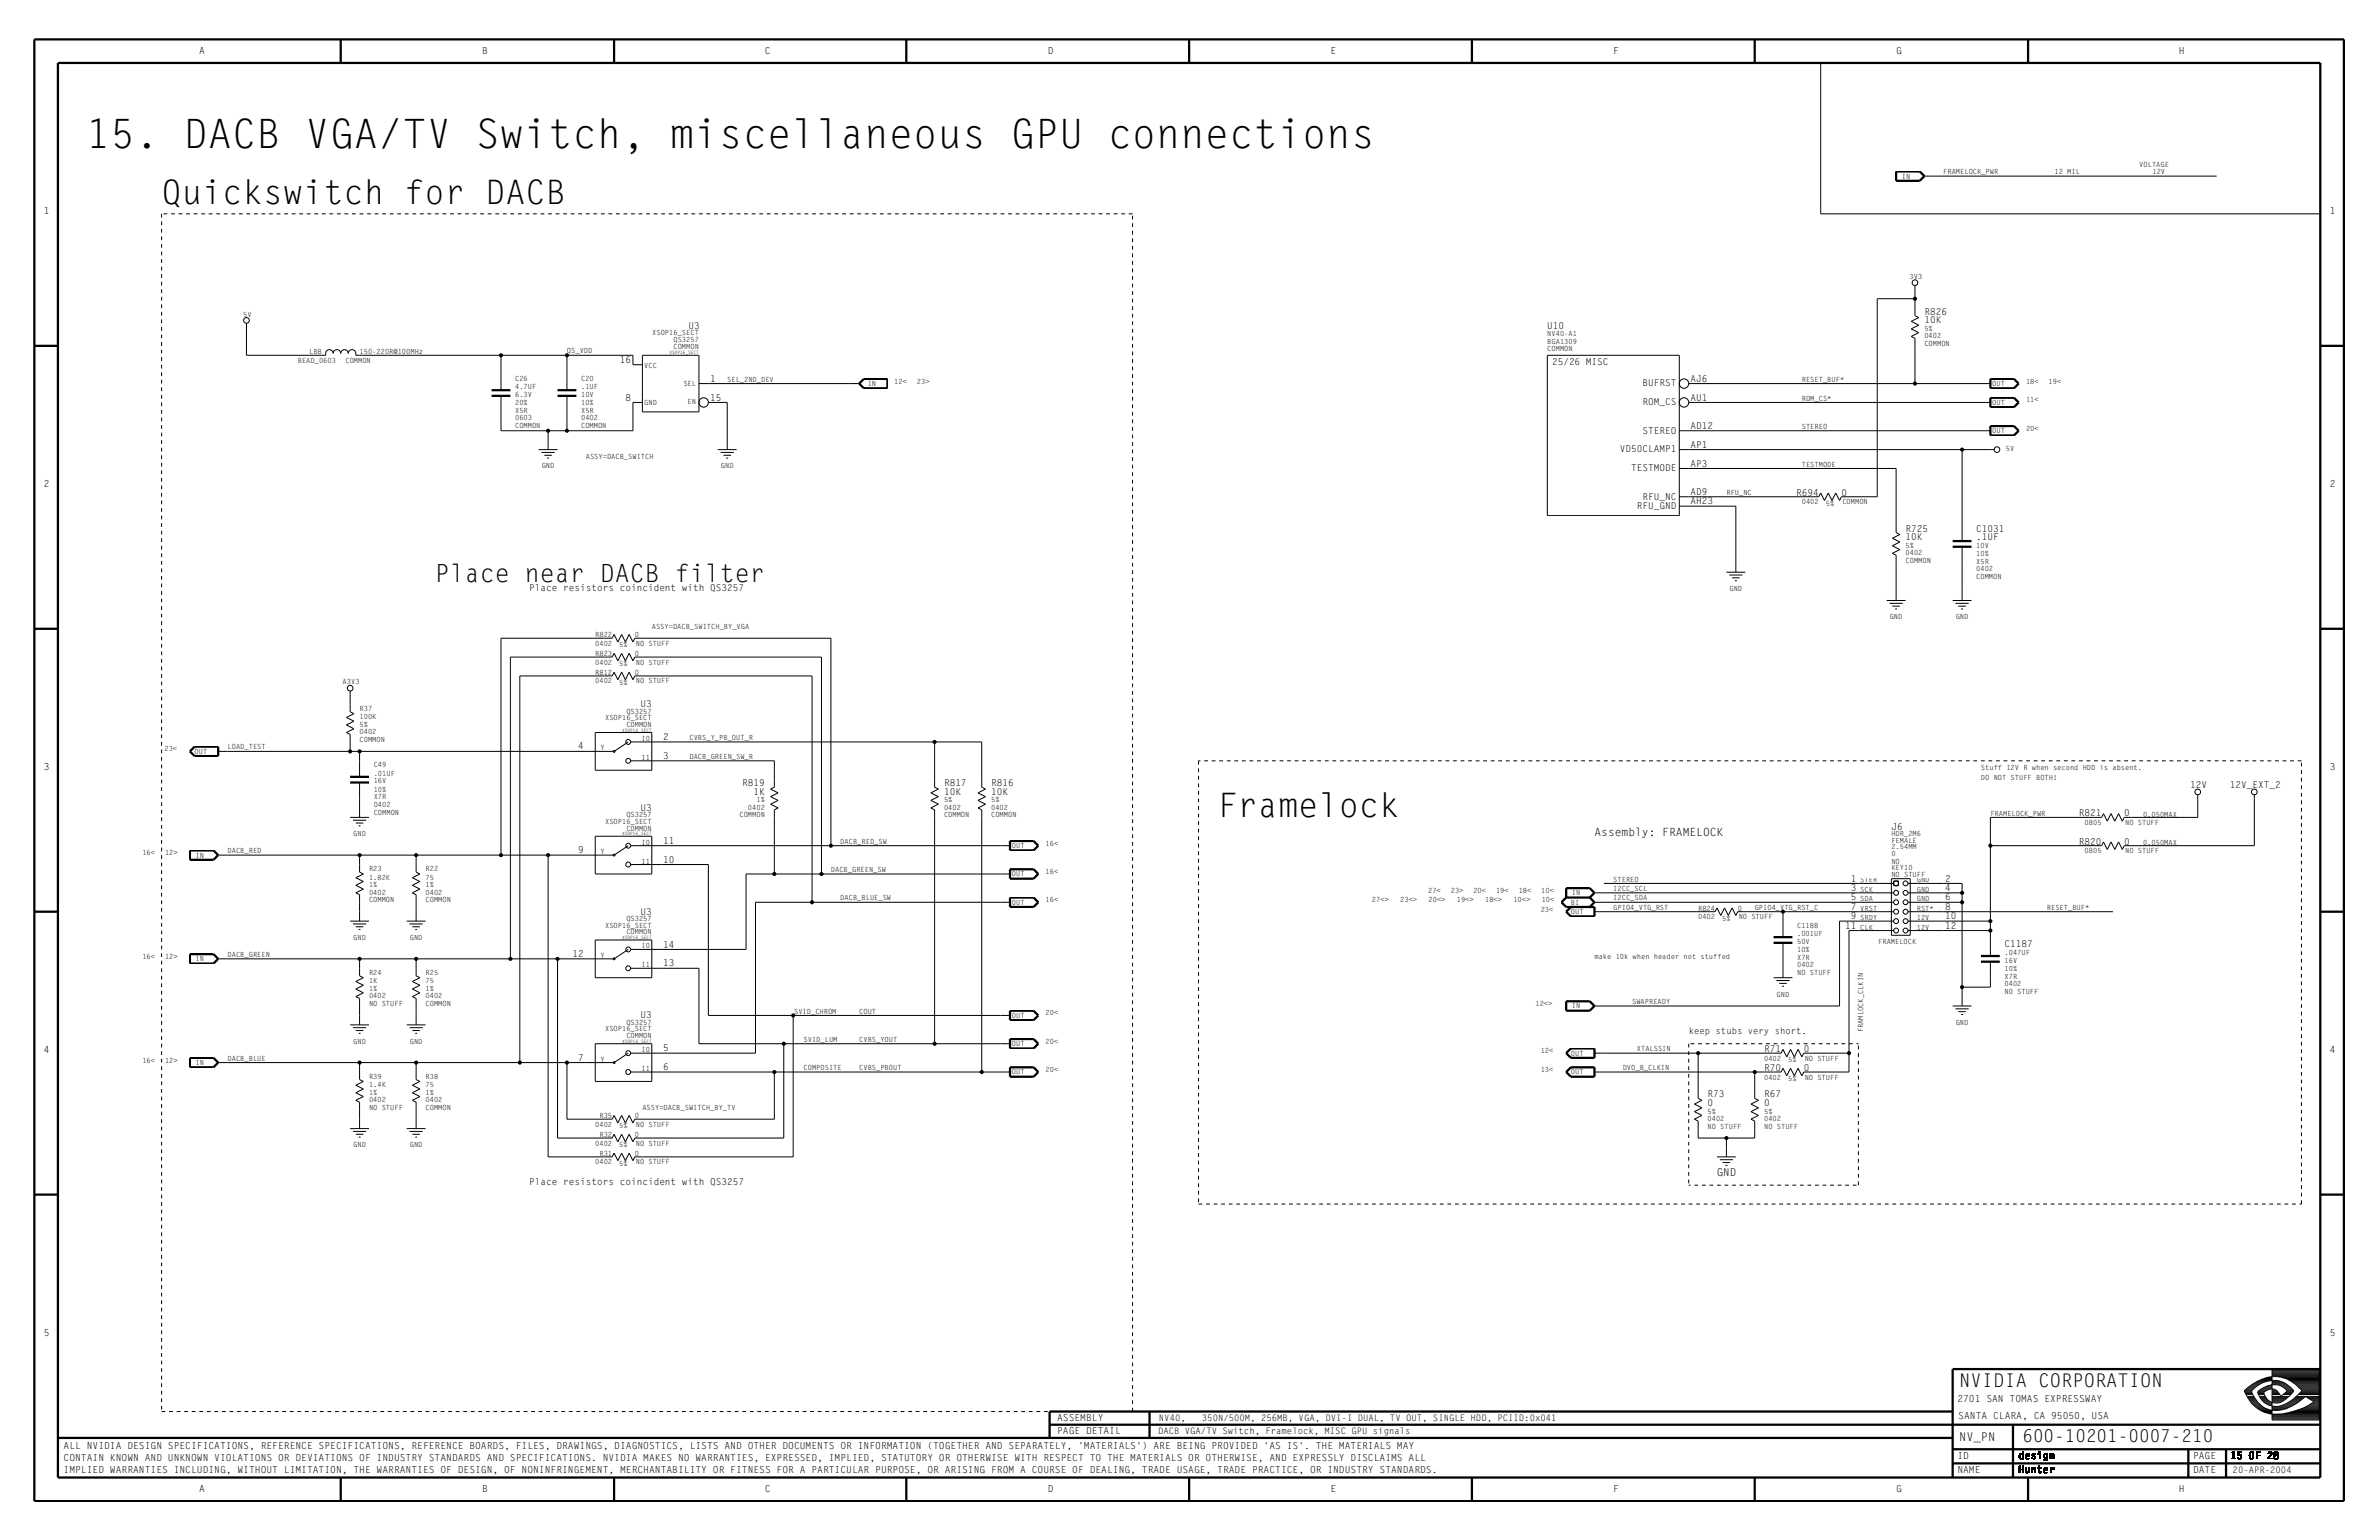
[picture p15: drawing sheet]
<svg xmlns="http://www.w3.org/2000/svg" width="432mm" height="279mm" viewBox="0 0 432 279" stroke-linecap="round" stroke-linejoin="round" font-family="sans-serif">
<defs><g id="words">
<text font-size="7.4" x="15.6" y="26.8">15. DACB VGA/TV Switch, miscellaneous GPU connections</text>
<g font-size="6.1">
<text x="29.3" y="37.1">Quickswitch for DACB</text>
<text x="221" y="148.3">Framelock</text>
</g>
<text font-size="4.5" x="79" y="105.5">Place near DACB filter</text>
<text font-size="3.4" x="355.6" y="251.6">NVIDIA CORPORATION</text>
<text font-size="3.2" x="367.1" y="261.6">600-10201-0007-210</text>
<text font-size="2.2" x="355.6" y="261.4">NV_PN</text>
<text font-size="2.1" x="289.4" y="151.7">Assembly: FRAMELOCK</text>
<text font-size="2" x="311.6" y="213.3">GND</text>
<g font-size="1.8">
<text x="36.2" y="9.7">A</text>
<text x="87.5" y="9.7">B</text>
<text x="138.8" y="9.7">C</text>
<text x="190.2" y="9.7">D</text>
<text x="241.5" y="9.7">E</text>
<text x="292.8" y="9.7">F</text>
<text x="344.2" y="9.7">G</text>
<text x="395.5" y="9.7">H</text>
<text x="7.9" y="38.8">1</text>
<text x="422.9" y="38.8">1</text>
<text x="7.9" y="88.4">2</text>
<text x="422.9" y="88.4">2</text>
<text x="7.9" y="139.7">3</text>
<text x="422.9" y="139.7">3</text>
<text x="7.9" y="191.1">4</text>
<text x="422.9" y="191.1">4</text>
<text x="7.9" y="242.4">5</text>
<text x="422.9" y="242.4">5</text>
<text x="191.9" y="257.8">ASSEMBLY</text>
<text x="355.3" y="254.4">2701 SAN TOMAS EXPRESSWAY</text>
<text x="355.4" y="257.5">SANTA CLARA, CA 95050, USA</text>
<text x="11.5" y="262.9">ALL NVIDIA DESIGN SPECIFICATIONS, REFERENCE SPECIFICATIONS, REFERENCE BOARDS, FILES, DRAWINGS, DIAGNOSTICS, LISTS AND OTHER DOCUMENTS OR INFORMATION (TOGETHER AND SEPARATELY, 'MATERIALS') ARE BEING PROVIDED 'AS IS'. THE MATERIALS MAY</text>
<text x="191.9" y="260.2">PAGE DETAIL</text>
<text x="11.5" y="265">CONTAIN KNOWN AND UNKNOWN VIOLATIONS OR DEVIATIONS OF INDUSTRY STANDARDS AND SPECIFICATIONS. NVIDIA MAKES NO WARRANTIES, EXPRESSED, IMPLIED, STATUTORY OR OTHERWISE WITH RESPECT TO THE MATERIALS OR OTHERWISE, AND EXPRESSLY DISCLAIMS ALL</text>
<text x="11.5" y="267.2">IMPLIED WARRANTIES INCLUDING, WITHOUT LIMITATION, THE WARRANTIES OF DESIGN, OF NONINFRINGEMENT, MERCHANTABILITY OR FITNESS FOR A PARTICULAR PURPOSE, OR ARISING FROM A COURSE OF DEALING, TRADE USAGE, TRADE PRACTICE, OR INDUSTRY STANDARDS.</text>
<text x="355.3" y="264.6">ID</text>
<text x="355.3" y="267.2">NAME</text>
<text x="366.4" y="267.2">Hunter</text>
<text x="366.4" y="264.6">design</text>
<text x="398" y="264.6">PAGE</text>
<text x="398" y="267.2">DATE</text>
<text x="404.9" y="264.6">15 OF 28</text>
<text x="36.2" y="270.6">A</text>
<text x="87.5" y="270.6">B</text>
<text x="138.8" y="270.6">C</text>
<text x="190.2" y="270.6">D</text>
<text x="241.5" y="270.6">E</text>
<text x="292.8" y="270.6">F</text>
<text x="344.2" y="270.6">G</text>
<text x="395.5" y="270.6">H</text>
</g>
<g font-size="1.7">
<text x="125" y="59.7">U3</text>
<text x="280.8" y="59.7">U10</text>
<text x="349.3" y="58.6">10K</text>
<text x="349.3" y="57.1">R826</text>
<text x="112.5" y="65.8">16</text>
<text x="128.9" y="69.3">1</text>
<text x="281.7" y="66.2">25/26 MISC</text>
<text x="298.1" y="70.1">BUFRST</text>
<text x="306.9" y="69.3">AJ6</text>
<text x="113.5" y="72.7">8</text>
<text x="128.9" y="72.7">15</text>
<text x="298.1" y="73.5">ROM_CS</text>
<text x="306.9" y="72.7">AU1</text>
<text x="306.9" y="77.8">AD12</text>
<text x="294" y="82.1">VD50CLAMP1</text>
<text x="298.1" y="78.7">STEREO</text>
<text x="306.9" y="81.2">AP1</text>
<text x="296.1" y="85.5">TESTMODE</text>
<text x="306.9" y="89.8">AD9</text>
<text x="306.9" y="84.7">AP3</text>
<text x="326" y="90">R694</text>
<text x="334.2" y="90">0</text>
<text x="297.1" y="92.4">RFU_GND</text>
<text x="298.1" y="90.6">RFU_NC</text>
<text x="306.9" y="91.5">AH23</text>
<text x="345.9" y="96.5">R725</text>
<text x="345.9" y="98">10K</text>
<text x="358.7" y="96.5">C1031</text>
<text x="358.7" y="98">.1UF</text>
<text x="96.1" y="107.2">Place resistors coincident with QS3257</text>
<text x="116.3" y="128.3">U3</text>
<text x="105" y="136">4</text>
<text x="120.4" y="134.3">2</text>
<text x="120.4" y="137.7">3</text>
<text x="134.7" y="142.7">R819</text>
<text x="171.3" y="142.7">R817</text>
<text x="179.9" y="142.7">R816</text>
<text x="397.5" y="143">12V</text>
<text x="404.7" y="143">12V_EXT_2</text>
<text x="116.3" y="147.1">U3</text>
<text x="136.8" y="144.2">1K</text>
<text x="171.3" y="144.2">10K</text>
<text x="179.9" y="144.2">10K</text>
<text x="377.3" y="148.1">R821</text>
<text x="385.6" y="148.1">0</text>
<text x="105" y="154.8">9</text>
<text x="120.4" y="153.1">11</text>
<text x="343.3" y="150.5">J6</text>
<text x="377.3" y="153.3">R820</text>
<text x="385.6" y="153.3">0</text>
<text x="120.4" y="156.5">10</text>
<text x="335.9" y="159.9">1</text>
<text x="335.9" y="161.6">3</text>
<text x="353.1" y="159.9">2</text>
<text x="353.1" y="161.6">4</text>
<text x="116.3" y="165.9">U3</text>
<text x="335.9" y="163.4">5</text>
<text x="335.9" y="166.8">9</text>
<text x="335.9" y="165.1">7</text>
<text x="353.1" y="163.4">6</text>
<text x="353.1" y="166.8">10</text>
<text x="353.1" y="165.1">8</text>
<text x="103.9" y="173.6">12</text>
<text x="120.4" y="171.9">14</text>
<text x="334.9" y="168.5">11</text>
<text x="353.1" y="168.5">12</text>
<text x="363.8" y="171.7">C1187</text>
<text x="120.4" y="175.3">13</text>
<text x="116.3" y="184.7">U3</text>
<text x="120.4" y="190.7">5</text>
<text x="320.2" y="190.9">R71</text>
<text x="327.4" y="190.9">0</text>
<text x="105" y="192.4">7</text>
<text x="120.4" y="194.2">6</text>
<text x="320.2" y="194.3">R70</text>
<text x="327.4" y="194.3">0</text>
<text x="309.9" y="199.1">R73</text>
<text x="309.9" y="200.7">0</text>
<text x="320.2" y="199.1">R67</text>
<text x="320.2" y="200.7">0</text>
<text x="96.1" y="215">Place resistors coincident with QS3257</text>
</g>
<g font-size="1.6">
<text x="306.5" y="187.7">keep stubs very short.</text>
<text x="210.4" y="257.8">NV40,</text>
<text x="218.2" y="257.8">350N/500M, 256MB, VGA, DVI-I DUAL, TV OUT, SINGLE HDD, PCIID:0x041</text>
<text x="210.2" y="260.2">DACB VGA/TV Switch, Framelock, MISC GPU signals</text>
<text x="405.2" y="267.2">20-APR-2004</text>
</g>
<g font-size="1.3">
<text x="345.2" y="32.4">IN</text>
<text x="352.7" y="31.6">FRAMELOCK_PWR</text>
<text x="372.9" y="31.6">12 MIL</text>
<text x="388.3" y="30.2">VOLTAGE</text>
<text x="390.7" y="31.6">12V</text>
<text x="346.6" y="50.6">3V3</text>
<text x="44.1" y="57.4">5V</text>
<text x="54.1" y="65.8">BEAD_0603</text>
<text x="56.1" y="64.3">LB8</text>
<text x="62.7" y="65.8">COMMON</text>
<text x="65.3" y="64.3">150-220R@100MHz</text>
<text x="102.9" y="64.1">QS_VDD</text>
<text x="118.4" y="60.9">XSOP16_SECT</text>
<text x="122.2" y="62.1">QS3257</text>
<text x="122.2" y="63.3">COMMON</text>
<text x="280.8" y="62.4">BGA1309</text>
<text x="280.8" y="61">NV40-A1</text>
<text x="280.8" y="63.6">COMMON</text>
<text x="349.3" y="60">5%</text>
<text x="349.3" y="61.4">0402</text>
<text x="349.3" y="62.8">COMMON</text>
<text x="93.5" y="70.6">4.7UF</text>
<text x="93.5" y="72">6.3V</text>
<text x="93.5" y="69.1">C26</text>
<text x="105.5" y="72">10V</text>
<text x="105.5" y="70.6">.1UF</text>
<text x="105.5" y="69.1">C20</text>
<text x="116.9" y="66.7">VCC</text>
<text x="124" y="70.1">SEL</text>
<text x="132" y="69.3">SEL_2ND_DEV</text>
<text x="157.5" y="70">IN</text>
<text x="162.3" y="69.6">12&lt;</text>
<text x="166.4" y="69.6">23&gt;</text>
<text x="327" y="69.3">RESET_BUF*</text>
<text x="361.6" y="70">OUT</text>
<text x="367.7" y="69.6">18&lt;</text>
<text x="371.8" y="69.6">19&lt;</text>
<text x="93.5" y="74.9">X5R</text>
<text x="93.5" y="73.5">20%</text>
<text x="93.5" y="77.6">COMMON</text>
<text x="93.5" y="76.3">0603</text>
<text x="105.5" y="73.5">10%</text>
<text x="105.5" y="74.9">X5R</text>
<text x="105.5" y="76.3">0402</text>
<text x="105.5" y="77.6">COMMON</text>
<text x="116.9" y="73.5">GND</text>
<text x="124.8" y="73.4">EN</text>
<text x="327" y="72.7">ROM_CS*</text>
<text x="327" y="77.8">STEREO</text>
<text x="361.6" y="73.5">OUT</text>
<text x="367.7" y="73">11&lt;</text>
<text x="106.3" y="83.3">ASSY=DACB_SWITCH</text>
<text x="361.6" y="78.6">OUT</text>
<text x="364.1" y="81.7">5V</text>
<text x="367.7" y="78.1">20&lt;</text>
<text x="98.3" y="85">GND</text>
<text x="130.8" y="85">GND</text>
<text x="313.4" y="89.8">RFU_NC</text>
<text x="327" y="84.7">TESTMODE</text>
<text x="327" y="91.5">0402</text>
<text x="331.4" y="91.7">5%</text>
<text x="334.4" y="91.5">COMMON</text>
<text x="345.9" y="99.4">5%</text>
<text x="345.9" y="100.7">0402</text>
<text x="358.7" y="100.9">10%</text>
<text x="358.7" y="99.4">10V</text>
<text x="313.9" y="107.2">GND</text>
<text x="345.9" y="102.1">COMMON</text>
<text x="358.7" y="102.3">X5R</text>
<text x="358.7" y="103.6">0402</text>
<text x="358.7" y="105">COMMON</text>
<text x="343" y="112.4">GND</text>
<text x="355" y="112.4">GND</text>
<text x="108" y="115.6">R822</text>
<text x="108" y="119">R823</text>
<text x="108" y="117.2">0402</text>
<text x="112.4" y="117.4">5%</text>
<text x="115.2" y="115.6">0</text>
<text x="115.2" y="119">0</text>
<text x="115.4" y="117.2">NO STUFF</text>
<text x="118.3" y="114.1">ASSY=DACB_SWITCH_BY_VGA</text>
<text x="62.2" y="124.2">A3V3</text>
<text x="108" y="122.5">R812</text>
<text x="108" y="124">0402</text>
<text x="108" y="120.6">0402</text>
<text x="112.4" y="124.2">5%</text>
<text x="112.4" y="120.8">5%</text>
<text x="115.2" y="122.5">0</text>
<text x="115.4" y="120.6">NO STUFF</text>
<text x="115.4" y="124">NO STUFF</text>
<text x="65.3" y="131.9">5%</text>
<text x="65.3" y="130.5">100K</text>
<text x="65.3" y="129">R37</text>
<text x="109.8" y="130.7">XSOP16_SECT</text>
<text x="113.7" y="129.5">QS3257</text>
<text x="113.7" y="131.9">COMMON</text>
<text x="29.8" y="136.3">23&lt;</text>
<text x="35.3" y="136.8">OUT</text>
<text x="41.3" y="136">LOAD_TEST</text>
<text x="65.3" y="134.6">COMMON</text>
<text x="65.3" y="133.2">0402</text>
<text x="109" y="136.2">Y</text>
<text x="116.4" y="134.4">I0</text>
<text x="116.4" y="137.9">I1</text>
<text x="125.1" y="134.3">CVBS_Y_PB_OUT_R</text>
<text x="125.1" y="137.7">DACB_GREEN_SW_R</text>
<text x="67.8" y="140.8">.01UF</text>
<text x="67.8" y="142.1">16V</text>
<text x="67.8" y="143.7">10%</text>
<text x="67.8" y="139.2">C49</text>
<text x="359.6" y="139.7">Stuff 12V R when second HDD is absent.</text>
<text x="359.6" y="141.5">DO NOT STUFF BOTH!</text>
<text x="67.8" y="145">X7R</text>
<text x="67.8" y="146.4">0402</text>
<text x="67.8" y="147.8">COMMON</text>
<text x="109.8" y="149.5">XSOP16_SECT</text>
<text x="113.7" y="148.3">QS3257</text>
<text x="134.2" y="148.3">COMMON</text>
<text x="135.8" y="146.9">0402</text>
<text x="137.3" y="145.6">1%</text>
<text x="171.3" y="148.3">COMMON</text>
<text x="171.3" y="145.6">5%</text>
<text x="171.3" y="146.9">0402</text>
<text x="179.9" y="145.6">5%</text>
<text x="179.9" y="148.3">COMMON</text>
<text x="179.9" y="146.9">0402</text>
<text x="361.3" y="148">FRAMELOCK_PWR</text>
<text x="378.4" y="149.7">0805</text>
<text x="385.7" y="149.7">NO STUFF</text>
<text x="389" y="148.2">0.050MAX</text>
<text x="25.8" y="155.1">16&lt;</text>
<text x="30" y="155.1">12&gt;</text>
<text x="35.5" y="155.6">IN</text>
<text x="41.3" y="154.8">DACB_RED</text>
<text x="64.1" y="151.7">GND</text>
<text x="109" y="155">Y</text>
<text x="113.7" y="150.7">COMMON</text>
<text x="116.4" y="153.3">I0</text>
<text x="152.5" y="153.1">DACB_RED_SW</text>
<text x="183.7" y="153.9">OUT</text>
<text x="189.8" y="153.4">16&lt;</text>
<text x="343.3" y="154.1">2.54MM</text>
<text x="343.3" y="152.9">FEMALE</text>
<text x="343.3" y="151.7">HDR_2M6</text>
<text x="343.3" y="155.3">0</text>
<text x="378.4" y="154.8">0805</text>
<text x="385.7" y="154.8">NO STUFF</text>
<text x="389" y="153.3">0.050MAX</text>
<text x="67" y="159.6">1.82K</text>
<text x="67" y="161">1%</text>
<text x="67" y="158.1">R23</text>
<text x="77.2" y="158.1">R22</text>
<text x="77.2" y="161">1%</text>
<text x="77.2" y="159.6">75</text>
<text x="116.4" y="156.7">I1</text>
<text x="150.8" y="158.2">DACB_GREEN_SW</text>
<text x="183.7" y="159">OUT</text>
<text x="189.8" y="158.6">16&lt;</text>
<text x="259.2" y="162">27&lt;</text>
<text x="263.3" y="162">23&gt;</text>
<text x="267.4" y="162">20&lt;</text>
<text x="271.5" y="162">19&lt;</text>
<text x="275.6" y="162">18&lt;</text>
<text x="279.8" y="162">10&lt;</text>
<text x="292.8" y="159.9">STEREO</text>
<text x="292.8" y="161.6">I2CC_SCL</text>
<text x="337.7" y="160.1">STER</text>
<text x="337.7" y="161.8">SCK</text>
<text x="343.3" y="159.1">NO STUFF</text>
<text x="343.3" y="157.9">KEY10</text>
<text x="343.3" y="156.7">NO</text>
<text x="347.9" y="160.1">GND</text>
<text x="347.9" y="161.8">GND</text>
<text x="67" y="162.3">0402</text>
<text x="67" y="163.7">COMMON</text>
<text x="77.2" y="162.3">0402</text>
<text x="77.2" y="163.7">COMMON</text>
<text x="113.7" y="167.1">QS3257</text>
<text x="152.5" y="163.4">DACB_BLUE_SW</text>
<text x="183.7" y="164.1">OUT</text>
<text x="189.8" y="163.7">16&lt;</text>
<text x="249" y="163.7">27&lt;&gt;</text>
<text x="254.2" y="163.7">23&lt;&gt;</text>
<text x="259.3" y="163.7">20&lt;&gt;</text>
<text x="264.4" y="163.7">19&lt;&gt;</text>
<text x="269.6" y="163.7">18&lt;&gt;</text>
<text x="274.7" y="163.7">10&lt;&gt;</text>
<text x="279.6" y="165.4">23&lt;</text>
<text x="279.8" y="163.7">10&lt;</text>
<text x="285.1" y="164.1">BI</text>
<text x="285.1" y="165.9">OUT</text>
<text x="285.3" y="162.4">IN</text>
<text x="292.8" y="163.4">I2CC_SDA</text>
<text x="292.8" y="165.1">GPIO4_VTG_RST</text>
<text x="308.2" y="165.2">R824</text>
<text x="308.2" y="166.8">0402</text>
<text x="312.6" y="167">5%</text>
<text x="315.4" y="165.2">0</text>
<text x="315.6" y="166.8">NO STUFF</text>
<text x="318.5" y="165.1">GPIO4_VTG_RST_C</text>
<text x="337.7" y="163.5">SDA</text>
<text x="337.7" y="166.9">SRDY</text>
<text x="337.7" y="165.2">VRST</text>
<text x="347.9" y="163.5">GND</text>
<text x="347.9" y="166.9">12V</text>
<text x="347.9" y="165.2">RST*</text>
<text x="371.5" y="165.1">RESET_BUF*</text>
<text x="25.8" y="174">16&lt;</text>
<text x="30" y="174">12&gt;</text>
<text x="41.3" y="173.6">DACB_GREEN</text>
<text x="64.1" y="170.5">GND</text>
<text x="74.4" y="170.5">GND</text>
<text x="109" y="173.8">Y</text>
<text x="109.8" y="168.3">XSOP16_SECT</text>
<text x="113.7" y="169.5">COMMON</text>
<text x="116.4" y="172.1">I0</text>
<text x="289.4" y="174">make 10k when header not stuffed</text>
<text x="326.2" y="169.9">.001UF</text>
<text x="326.2" y="171.2">50V</text>
<text x="326.2" y="172.8">10%</text>
<text x="326.2" y="168.3">C1188</text>
<text x="337.7" y="168.7">CLK</text>
<text x="340.9" y="171.2">FRAMELOCK</text>
<text x="347.9" y="168.7">12V</text>
<text x="363.8" y="173.3">.047UF</text>
<text x="35.5" y="174.4">IN</text>
<text x="67" y="179.8">1%</text>
<text x="67" y="178.4">1K</text>
<text x="67" y="176.9">R24</text>
<text x="77.2" y="176.9">R25</text>
<text x="77.2" y="179.8">1%</text>
<text x="77.2" y="178.4">75</text>
<text x="116.4" y="175.5">I1</text>
<text x="326.2" y="176.9">NO STUFF</text>
<text x="326.2" y="174.1">X7R</text>
<text x="326.2" y="175.5">0402</text>
<text x="363.8" y="174.6">16V</text>
<text x="363.8" y="177.6">X7R</text>
<text x="363.8" y="176.2">10%</text>
<text x="363.8" y="178.9">0402</text>
<text x="67" y="181.1">0402</text>
<text x="67" y="182.5">NO STUFF</text>
<text x="77.2" y="181.1">0402</text>
<text x="77.2" y="182.5">COMMON</text>
<text x="113.7" y="185.9">QS3257</text>
<text x="144.1" y="183.9">SVID_CHROM</text>
<text x="155.9" y="183.9">COUT</text>
<text x="183.7" y="184.7">OUT</text>
<text x="189.8" y="184.2">20&lt;</text>
<text x="278.7" y="182.5">12&lt;&gt;</text>
<text x="285.3" y="183">IN</text>
<text x="296.2" y="182.2">SWAPREADY</text>
<text x="322.5" y="180.8">GND</text>
<text x="355" y="185.9">GND</text>
<text x="363.8" y="180.3">NO STUFF</text>
<text x="64.1" y="189.4">GND</text>
<text x="74.4" y="189.4">GND</text>
<text x="109.8" y="187.1">XSOP16_SECT</text>
<text x="113.7" y="188.3">COMMON</text>
<text x="116.4" y="190.9">I0</text>
<text x="145.9" y="189">SVID_LUM</text>
<text x="155.9" y="189">CVBS_YOUT</text>
<text x="183.7" y="189.8">OUT</text>
<text x="189.8" y="189.4">20&lt;</text>
<text x="279.6" y="191.1">12&lt;</text>
<text x="285.1" y="191.5">OUT</text>
<text x="297.1" y="190.7">XTALSSIN</text>
<text x="338.2" y="187.3" transform="rotate(-90 338.2 187.3)">FRAMLOCK_CLKIN</text>
<text x="25.8" y="192.8">16&lt;</text>
<text x="30" y="192.8">12&gt;</text>
<text x="35.5" y="193.2">IN</text>
<text x="41.3" y="192.4">DACB_BLUE</text>
<text x="67" y="197.2">1.4K</text>
<text x="67" y="195.7">R39</text>
<text x="77.2" y="195.7">R38</text>
<text x="77.2" y="197.2">75</text>
<text x="109" y="192.6">Y</text>
<text x="116.4" y="194.3">I1</text>
<text x="145.9" y="194.2">COMPOSITE</text>
<text x="155.9" y="194.2">CVBS_PBOUT</text>
<text x="183.7" y="194.9">OUT</text>
<text x="189.8" y="194.5">20&lt;</text>
<text x="279.6" y="194.5">13&lt;</text>
<text x="285.1" y="194.9">OUT</text>
<text x="294.5" y="194.2">DVO_B_CLKIN</text>
<text x="320.2" y="195.9">0402</text>
<text x="320.2" y="192.4">0402</text>
<text x="324.6" y="192.7">5%</text>
<text x="324.6" y="196.1">5%</text>
<text x="327.6" y="192.4">NO STUFF</text>
<text x="327.6" y="195.9">NO STUFF</text>
<text x="67" y="200">0402</text>
<text x="67" y="201.3">NO STUFF</text>
<text x="67" y="198.6">1%</text>
<text x="77.2" y="198.6">1%</text>
<text x="77.2" y="200">0402</text>
<text x="77.2" y="201.3">COMMON</text>
<text x="108.8" y="202.9">R35</text>
<text x="115.2" y="202.9">0</text>
<text x="116.6" y="201.3">ASSY=DACB_SWITCH_BY_TV</text>
<text x="309.9" y="202">5%</text>
<text x="309.9" y="203.4">0402</text>
<text x="320.2" y="202">5%</text>
<text x="320.2" y="203.4">0402</text>
<text x="64.1" y="208.2">GND</text>
<text x="74.4" y="208.2">GND</text>
<text x="108" y="204.4">0402</text>
<text x="108" y="207.8">0402</text>
<text x="108.8" y="206.3">R32</text>
<text x="108.8" y="209.7">R31</text>
<text x="112.4" y="204.7">5%</text>
<text x="112.4" y="208.1">5%</text>
<text x="115.2" y="206.3">0</text>
<text x="115.2" y="209.7">0</text>
<text x="115.4" y="204.4">NO STUFF</text>
<text x="115.4" y="207.8">NO STUFF</text>
<text x="309.9" y="204.8">NO STUFF</text>
<text x="320.2" y="204.8">NO STUFF</text>
<text x="108" y="211.3">0402</text>
<text x="112.4" y="211.5">5%</text>
<text x="115.4" y="211.3">NO STUFF</text>
</g>
<g font-size=".8">
<text x="121.5" y="64.3">XSOP16_SECT</text>
<text x="112.9" y="132.7">XSOP16_SECT</text>
<text x="112.9" y="151.5">XSOP16_SECT</text>
<text x="112.9" y="170.4">XSOP16_SECT</text>
<text x="112.9" y="189.2">XSOP16_SECT</text>
</g>
</g></defs>
<g fill="none" stroke="#000" stroke-width=".18">
<path d="M330.5 11.4v27.4zM330.5 38.8h90.6zM349.3 32h1.7zM351 32h51.3zM44.7 58.6v.7zM44.7 59.3v5.2zM340.7 54.2h6.9zM340.7 54.2v35.9zM346.9 59.7l1.4 .7zM346.9 59.7l1.4-.7zM346.9 58.3l1.4 .7zM346.9 58.3l1.4-.7z"/>
<path d="M347.6 52.5v1.7zM347.6 54.2v1.7zM347.6 51.8v.7zM347.6 57.3l.7 .3zM347.6 55.9v1.4zM44.7 64.5h13.7zM58.4 64.5h.7zM59.1 64.1v.4zM59.1 64.1a.68 .68 0 0 1 .7-.7 .68 .68 0 0 1 .7 .7 .68 .68 0 0 1 .7-.7 .68 .68 0 0 1 .6 .7 .68 .68 0 0 1 .7-.7 .68 .68 0 0 1 .7 .7 .68 .68 0 0 1 .7-.7 .68 .68 0 0 1 .7 .7M64.6 64.1v.4zM64.6 64.5h.7zM65.3 64.5h25.6z"/>
<path d="M90.9 67.9v2.9zM90.9 71.8v2.9zM90.9 64.5h12zM90.9 64.5v3.4zM90.9 74.7v3.4zM90.9 78.1h8.6zM99.5 79.9v1.7zM99.5 78.1h3.4zM99.5 78.1v1.8zM102.9 67.9v2.9zM102.9 71.8v2.9zM102.9 64.5h12z"/>
<path d="M102.9 78.1h12zM102.9 64.5v3.4zM102.9 74.7v3.4zM114.9 66.2h1.7zM114.9 73h1.7zM114.9 64.5v1.7zM114.9 73v5.1zM116.6 64.5v10.2zM116.6 64.5h10.3zM116.6 74.7h10.3zM126.9 64.5v10.2zM126.9 69.6h1.7z"/>
<path d="M128.6 69.6h25.6zM128.6 73h3.4zM132 79.9v1.7zM132 73v6.9zM154.2 69.6h1.7zM280.8 64.5h24zM280.8 64.5v29zM304.8 64.5v29zM304.8 78.1h1.7zM306.5 73h53.1zM306.5 78.1h53.1zM306.5 69.6h41.1z"/>
<path d="M346.9 61l.7 .4zM346.9 61l1.4-.6zM347.6 69.6h12zM347.6 62.8v6.8zM347.6 61.4v1.4zM359.6 73h1.7zM359.6 69.6h1.7zM359.6 78.1h1.7zM97.8 81.6h3.4zM98.3 82.1h2.4zM98.8 82.6h1.4zM99.3 83.1h.4z"/>
<path d="M130.3 81.6h3.4zM130.8 82.1h2.4zM131.3 82.6h1.4zM131.8 83.1h.4zM280.8 93.5h24zM304.8 85h1.7zM304.8 81.6h1.7zM304.8 91.8h1.7zM304.8 90.1h1.7zM306.5 81.6h49.6zM306.5 90.1h22.3zM306.5 85h37.7z"/>
<path d="M306.5 91.8h8.6zM315.1 91.8v10.3zM328.8 90.1h1.3zM330.5 89.4l-.4 .7zM330.5 89.4l.6 1.4zM331.8 89.4l.7 1.4zM331.8 89.4l-.7 1.4zM333.2 89.4l.7 1.4zM333.2 89.4l-.7 1.4zM334.2 90.1h1.4zM334.2 90.1l-.3 .7zM335.6 90.1h5.1z"/>
<path d="M343.5 99l1.3 .7zM343.5 99l1.3-.7zM343.5 97.7l1.3 .6zM343.5 97.7l1.3-.7zM344.2 85v10.3zM344.2 96.6l.6 .4zM344.2 95.3v1.3zM356.1 81.6h5.2zM356.1 81.6v13.7zM356.1 95.3v2.9zM356.1 99.2v2.9zM361.3 81.6h.6z"/>
<path d="M90.9 115.8h18.9zM90.9 115.8v39.3zM92.6 119.2h17.2zM92.6 119.2v54.8zM109.8 115.8h1.3zM109.8 119.2h1.3zM111.5 115.1l-.4 .7zM111.5 115.1l.6 1.4zM111.5 118.5l-.4 .7zM111.5 118.5l.6 1.4zM112.8 115.1l.7 1.4zM112.8 115.1l-.7 1.4z"/>
<path d="M112.8 118.5l.7 1.4zM112.8 118.5l-.7 1.4zM114.2 115.1l.7 1.4zM114.2 115.1l-.7 1.4zM114.2 118.5l.7 1.4zM114.2 118.5l-.7 1.4zM115.2 115.8h1.4zM115.2 115.8l-.3 .7zM115.2 119.2h1.4zM115.2 119.2l-.3 .7zM116.6 119.2h32.5zM116.6 115.8h34.2z"/>
<path d="M149.1 119.2v39.4zM150.8 115.8v37.6zM313.4 103.8h3.4zM313.9 104.3h2.4zM314.4 104.8h1.4zM314.9 105.4h.3zM315.1 102.1v1.7zM342.4 108.9h3.5zM343 109.5h2.4zM343.5 110h1.3zM343.5 100.4l.7 .3zM343.5 100.4l1.3-.7z"/>
<path d="M344 110.5h.3zM344.2 107.2v1.7zM344.2 102.1v5.1zM344.2 100.7v1.4zM354.4 108.9h3.4zM354.9 109.5h2.4zM355.4 110h1.4zM356 110.5h.3zM356.1 102.1v5.1zM356.1 107.2v1.7zM39.6 136.3h1.7zM41.3 136.3h22.3z"/>
<path d="M62.9 132.9l.7 .3zM62.9 132.9l1.3-.7zM62.9 131.5l1.3 .7zM62.9 131.5l1.3-.7zM62.9 130.2l1.3 .6zM62.9 130.2l1.3-.7zM63.6 133.2v1.4zM63.6 129.1l.6 .4zM63.6 127.8v1.3zM63.6 125.4v.7zM63.6 126.1v1.7zM63.6 136.3h1.7z"/>
<path d="M63.6 134.6v1.7zM65.3 138v2.9zM65.3 136.3h41zM65.3 136.3v1.7zM94.4 122.6h15.4zM94.4 122.6v70.2zM106.3 136.3h5zM108 132.9v6.8zM108 132.9h10.3zM108 139.7h10.3zM109.8 122.6h1.3zM111.5 121.9l-.4 .7z"/>
<path d="M111.5 121.9l.6 1.4zM111.5 136.3l2.5-1.7zM112.8 121.9l.7 1.4zM112.8 121.9l-.7 1.4zM114.2 121.9l.7 1.4zM114.2 121.9l-.7 1.4zM114.5 134.6h5.5zM114.5 138h5.5zM115.2 122.6h1.4zM115.2 122.6l-.3 .7zM116.6 122.6h30.8zM118.3 132.9v6.8z"/>
<path d="M120 134.6h49.6zM120 138h20.5zM140.5 138v3.5zM147.4 122.6v41.1zM169.6 134.6h8.6zM169.6 134.6v6.9zM178.2 134.6v6.9zM39.6 155.1h1.7zM41.3 155.1h24zM63.6 148.3h3.4zM64.1 148.8h2.4zM64.6 149.3h1.3z"/>
<path d="M64.6 159.2l1.3 .7zM64.6 159.2l1.3-.6zM65.1 149.8h.3zM65.3 142v2.9zM65.3 146.6v1.7zM65.3 155.1h10.2zM65.3 144.9v1.7zM65.3 155.1v1.8zM65.3 158.2l.6 .4zM65.3 156.9v1.3zM74.8 159.2l1.4 .7zM74.8 159.2l1.4-.6z"/>
<path d="M75.5 158.2l.7 .4zM75.5 156.9v1.3zM75.5 155.1h15.4zM75.5 155.1v1.8zM90.9 155.1h8.6zM99.5 155.1h6.8zM99.5 155.1v54.8zM106.3 155.1h5zM108 151.7v6.9zM108 151.7h10.3zM108 158.6h10.3zM111.5 155.1l2.5-1.7z"/>
<path d="M114.5 153.4h5.5zM114.5 156.9h5.5zM118.3 151.7v6.9zM120 153.4h30.8zM120 156.9h8.6zM128.6 156.9v27.3zM135.4 158.6h5.1zM135.4 158.6v13.7zM139.9 145.9l1.3 .7zM139.9 145.9l1.3-.7zM139.9 144.5l1.3 .7zM139.9 144.5l1.3-.6z"/>
<path d="M139.9 143.2l1.3 .7zM139.9 143.2l.6-.4zM140.5 146.9v1.4zM140.5 146.9l.7-.3zM140.5 141.5v1.3zM140.5 158.6h8.6zM140.5 148.3v10.3zM149.1 158.6h32.5zM150.8 153.4h30.8zM168.9 146.6l.7 .3zM168.9 146.6l1.4-.7zM168.9 145.2l1.4 .7z"/>
<path d="M168.9 145.2l1.4-.7zM168.9 143.9l1.4 .6zM168.9 143.9l1.4-.7zM169.6 148.3v41.1zM169.6 146.9v1.4zM169.6 142.8l.7 .4zM169.6 141.5v1.3zM177.5 146.6l.7 .3zM177.5 146.6l1.4-.7zM177.5 145.2l1.4 .7zM177.5 145.2l1.4-.7zM177.5 143.9l1.4 .6z"/>
<path d="M177.5 143.9l1.4-.7zM178.2 146.9v1.4zM178.2 142.8l.7 .4zM178.2 141.5v1.3zM178.2 148.3v46.2zM181.6 153.4h1.7zM181.6 158.6h1.7zM343.3 159.4h3.4zM343.3 159.4v10.3zM343.7 159.8h.9zM343.7 159.8v.9zM344.6 159.8v.9z"/>
<path d="M346.7 159.4v10.3zM361.3 148.3h18.8zM361.3 153.4h18.8zM361.3 148.3v5.1zM361.3 153.4v13.7zM380.1 148.3h1.4zM380.1 153.4h1.4zM381.8 147.6l-.3 .7zM381.8 147.6l.7 1.4zM381.8 152.7l-.3 .7zM381.8 152.7l.7 1.4zM383.2 147.6l.6 1.4z"/>
<path d="M383.2 147.6l-.7 1.4zM383.2 152.7l.6 1.4zM383.2 152.7l-.7 1.4zM384.5 147.6l.7 1.4zM384.5 147.6l-.7 1.4zM384.5 152.7l.7 1.4zM384.5 152.7l-.7 1.4zM385.6 148.3h1.3zM385.6 148.3l-.4 .7zM385.6 153.4h1.3zM385.6 153.4l-.4 .7zM386.9 153.4h22.3z"/>
<path d="M386.9 148.3h12zM398.9 144.2v.7zM398.9 144.9v3.4zM409.2 144.2v.7zM409.2 144.9v8.5zM39.6 174h1.7zM41.3 174h24zM63.6 167.1h3.4zM64.1 167.6h2.4zM64.6 168.1h1.3zM64.6 162l.7 .3zM64.6 162l1.3-.7z"/>
<path d="M64.6 160.6l1.3 .7zM64.6 160.6l1.3-.7zM64.6 179.4l1.3 .7zM64.6 179.4l1.3-.6zM64.6 178.1l1.3 .7zM64.6 178.1l1.3-.7zM65.1 168.7h.3zM65.3 165.4v1.7zM65.3 174h10.2zM65.3 163.7v1.7zM65.3 174v1.7zM65.3 162.3v1.4z"/>
<path d="M65.3 177l.6 .4zM65.3 175.7v1.3zM73.8 167.1h3.4zM74.3 167.6h2.4zM74.8 168.1h1.4zM74.8 162l.7 .3zM74.8 162l1.4-.7zM74.8 160.6l1.4 .7zM74.8 160.6l1.4-.7zM74.8 179.4l1.4 .7zM74.8 179.4l1.4-.6zM74.8 178.1l1.4 .7z"/>
<path d="M74.8 178.1l1.4-.7zM75.4 168.7h.3zM75.5 165.4v1.7zM75.5 162.3v1.4zM75.5 177l.7 .4zM75.5 175.7v1.3zM75.5 174h17.1zM75.5 163.7v1.7zM75.5 174v1.7zM92.6 174h8.6zM101.2 174h5.1zM101.2 174v32.5z"/>
<path d="M106.3 174h5zM108 170.5v6.9zM108 170.5h10.3zM108 177.4h10.3zM111.5 174l2.5-1.7zM114.5 172.3h5.5zM114.5 175.7h5.5zM118.3 170.5v6.9zM120 175.7h6.9zM120 172.3h15.4zM126.9 175.7v13.7zM137.1 163.7h10.3z"/>
<path d="M137.1 163.7v27.4zM147.4 163.7h34.2zM181.6 163.7h1.7zM289.4 162h1.7zM289.4 165.4h1.7zM289.4 163.7h1.7zM291.1 160.3h46.2zM291.1 162h46.2zM291.1 163.7h46.2zM291.1 165.4h18.8zM309.9 165.4h1.4zM311.6 164.7l-.3 .7z"/>
<path d="M311.6 164.7l.7 1.4zM313 164.7l.7 1.4zM313 164.7l-.7 1.4zM314.4 164.7l.7 1.4zM314.4 164.7l-.7 1.4zM315.4 165.4h1.4zM315.4 165.4l-.3 .7zM316.8 165.4h6.8zM321.9 177.4h3.4zM322.4 177.9h2.4zM322.9 178.4h1.4zM323.5 178.9h.3z"/>
<path d="M323.6 165.4h13.7zM323.6 165.4v1.7zM323.6 174v1.7zM323.6 167.1v2.9zM323.6 171.1v2.9zM323.6 175.7v1.7zM333.9 167.1h3.4zM333.9 167.1v15.4zM335.6 168.8h1.7zM335.6 168.8v22.3zM337.3 160.3h6.4zM337.3 168.8h6.4z"/>
<path d="M337.3 162h6.4zM337.3 163.7h6.4zM337.3 165.4h6.4zM337.3 167.1h6.4zM343.3 169.7h3.4zM343.7 160.7h.9zM346.3 160.3h6.4zM346.3 168.8h6.4zM346.3 167.1h6.4zM346.3 162h6.4zM346.3 163.7h6.4zM346.3 165.4h6.4z"/>
<path d="M352.7 160.3h3.4zM352.7 162h3.4zM352.7 165.4h30.8zM352.7 167.1h8.6zM352.7 168.8h8.6zM352.7 163.7h3.4zM356.1 160.3v1.7zM356.1 162v1.7zM356.1 179.1h5.2zM356.1 163.7v15.4zM356.1 179.1v1.7zM361.3 170.5v3z"/>
<path d="M361.3 174.5v2.9zM361.3 167.1v1.7zM361.3 168.8v1.7zM361.3 177.4v1.7zM39.6 192.8h1.7zM41.3 192.8h24zM63.6 185.9h3.4zM64.1 186.5h2.4zM64.6 187h1.3zM64.6 180.8l.7 .3zM64.6 180.8l1.3-.7zM64.6 199.6l.7 .4z"/>
<path d="M64.6 199.6l1.3-.7zM64.6 198.3l1.3 .6zM64.6 198.3l1.3-.7zM64.6 196.9l1.3 .7zM64.6 196.9l1.3-.7zM65.1 187.5h.3zM65.3 184.2v1.7zM65.3 192.8h10.2zM65.3 182.5v1.7zM65.3 192.8v1.7zM65.3 181.1v1.4zM65.3 200v1.3z"/>
<path d="M65.3 195.9l.6 .3zM65.3 194.5v1.4zM73.8 185.9h3.4zM74.3 186.5h2.4zM74.8 187h1.4zM74.8 180.8l.7 .3zM74.8 180.8l1.4-.7zM74.8 199.6l.7 .4zM74.8 199.6l1.4-.7zM74.8 198.3l1.4 .6zM74.8 198.3l1.4-.7zM74.8 196.9l1.4 .7z"/>
<path d="M74.8 196.9l1.4-.7zM75.4 187.5h.3zM75.5 184.2v1.7zM75.5 181.1v1.4zM75.5 200v1.3zM75.5 195.9l.7 .3zM75.5 194.5v1.4zM75.5 192.8h18.9zM75.5 182.5v1.7zM75.5 192.8v1.7zM94.4 192.8h8.5zM102.9 192.8h3.4z"/>
<path d="M102.9 192.8v10.3zM106.3 192.8h5zM108 189.4v6.8zM108 189.4h10.3zM108 196.2h10.3zM111.5 192.8l2.5-1.7zM114.5 191.1h5.5zM114.5 194.5h5.5zM118.3 189.4v6.8zM120 191.1h17.1zM120 194.5h20.5zM126.9 189.4h15.4z"/>
<path d="M128.6 184.2h15.4zM140.5 194.5h37.7zM140.5 194.5v8.6zM142.3 189.4h27.3zM142.3 189.4v17.1zM144 184.2h37.6zM144 184.2v25.7zM169.6 189.4h12zM178.2 194.5h3.4zM181.6 184.2h1.7zM181.6 194.5h1.7zM181.6 189.4h1.7z"/>
<path d="M289.4 182.5h1.7zM289.4 194.5h1.7zM289.4 191.1h1.7zM291.1 182.5h42.8zM291.1 194.5h27.4zM291.1 191.1h17.1zM308.2 191.1h13.7zM308.2 191.1v6.8zM308.2 199.3l.7 .3zM308.2 197.9v1.4zM318.5 194.5h3.4zM318.5 194.5v3.4z"/>
<path d="M318.5 199.3l.7 .3zM318.5 197.9v1.4zM321.9 191.1h1.4zM321.9 194.5h1.4zM323.6 190.4l-.3 .7zM323.6 190.4l.7 1.4zM323.6 193.8l-.3 .7zM323.6 193.8l.7 1.4zM325 190.4l.7 1.4zM325 190.4l-.7 1.4zM325 193.8l.7 1.4zM325 193.8l-.7 1.4z"/>
<path d="M326.4 190.4l.6 1.4zM326.4 190.4l-.7 1.4zM326.4 193.8l.6 1.4zM326.4 193.8l-.7 1.4zM327.4 191.1h1.4zM327.4 191.1l-.4 .7zM327.4 194.5h1.4zM327.4 194.5l-.4 .7zM328.8 191.1h6.8zM328.8 194.5h6.8zM335.6 191.1v3.4zM354.4 182.5h3.4z"/>
<path d="M354.9 183h2.4zM355.4 183.5h1.4zM356 184.1h.3zM356.1 180.8v1.7zM63.6 204.8h3.4zM64.1 205.3h2.4zM64.6 205.8h1.3zM65.1 206.3h.3zM65.3 203.1v1.7zM65.3 201.3v1.8zM73.8 204.8h3.4zM74.3 205.3h2.4z"/>
<path d="M74.8 205.8h1.4zM75.4 206.3h.3zM75.5 203.1v1.7zM75.5 201.3v1.8zM99.5 209.9h10.3zM101.2 206.5h8.6zM102.9 203.1h6.9zM109.8 203.1h1.3zM109.8 206.5h1.3zM109.8 209.9h1.3zM111.5 202.4l-.4 .7zM111.5 202.4l.6 1.3z"/>
<path d="M111.5 205.8l-.4 .7zM111.5 205.8l.6 1.4zM111.5 209.2l-.4 .7zM111.5 209.2l.6 1.4zM112.8 202.4l.7 1.3zM112.8 202.4l-.7 1.3zM112.8 205.8l.7 1.4zM112.8 205.8l-.7 1.4zM112.8 209.2l.7 1.4zM112.8 209.2l-.7 1.4zM114.2 202.4l.7 1.3zM114.2 202.4l-.7 1.3z"/>
<path d="M114.2 205.8l.7 1.4zM114.2 205.8l-.7 1.4zM114.2 209.2l.7 1.4zM114.2 209.2l-.7 1.4zM115.2 203.1h1.4zM115.2 203.1l-.3 .6zM115.2 206.5h1.4zM115.2 206.5l-.3 .7zM115.2 209.9h1.4zM115.2 209.9l-.3 .7zM116.6 206.5h25.7zM116.6 209.9h27.4z"/>
<path d="M116.6 203.1h23.9zM307.5 203.1l.7 .3zM307.5 203.1l1.4-.7zM307.5 201.7l1.4 .7zM307.5 201.7l1.4-.7zM307.5 200.3l1.4 .7zM307.5 200.3l1.4-.7zM308.2 206.5h5.2zM308.2 204.8v1.7zM308.2 203.4v1.4zM311.6 209.9h3.5zM312.2 210.4h2.4z"/>
<path d="M312.7 210.9h1.3zM313.2 211.4h.3zM313.4 206.5h5.1zM313.4 206.5v1.7zM313.4 208.2v1.7zM317.8 203.1l.7 .3zM317.8 203.1l1.4-.7zM317.8 201.7l1.4 .7zM317.8 201.7l1.4-.7zM317.8 200.3l1.4 .7zM317.8 200.3l1.4-.7zM318.5 204.8v1.7z"/>
<path d="M318.5 203.4v1.4zM407.3 252.3l.9-.7zM407.3 252.3l.4 .7zM407.4 252.3h1.3zM407.4 252.5h1.3zM407.5 252.7h1.2zM407.6 252.2h1.2zM407.6 252.8h1.2zM407.7 253l.2 .5zM407.7 253h1.2zM407.8 252h1.2zM407.9 253.4h1.2z"/>
<path d="M407.9 253.5l.3 .4zM407.9 251.8h1.3zM408 253.5h1.2zM408.1 253.7h1.2zM408.1 251.6h1.3zM408.2 253.9h1.2zM408.2 253.9l.3 .4zM408.2 251.6l.3-.2zM408.3 254h1.2zM408.4 251.5h1.2zM408.4 254.2h1.2zM408.5 254.3l.2 .4z"/>
<path d="M408.5 251.4l.5-.3zM408.6 254.4h1.2zM408.7 251.3h1.2zM408.7 254.6h1.3zM408.7 252.5v.1zM408.7 252.4v.1zM408.7 252.6l.1 .2zM408.7 254.7l.2 .1zM408.8 252.8l.1 .2zM408.8 252.2l.3-.3zM408.8 252.2l-.1 .2zM408.8 254.7h1.3z"/>
<path d="M408.9 251.1h1.2zM408.9 253l.3 .5zM408.9 254.8l.3 .3zM409 251.1l.4-.3zM409 254.9h1.3zM409.1 251.9l.4-.3zM409.2 251h1.3zM409.2 253.5l.1 .3zM409.2 255.1h1.3zM409.2 255.1l.4 .3zM409.3 253.8l.3 .4zM409.4 255.2h1.3z"/>
<path d="M409.4 250.8l.4-.2zM409.5 250.8h1.4zM409.5 251.6l.4-.3zM409.6 255.4l.4 .3zM409.6 255.4h1.3zM409.6 254.2l.3 .3zM409.8 250.6h1.7zM409.8 252.6v.1zM409.8 250.6l.3-.2zM409.8 252.7h1zM409.8 252.5h.1M409.8 252.7h.1"/>
<path d="M409.8 252.5h1.2zM409.8 252.8l.1 .2zM409.9 252.8h1zM409.9 255.6h1.4zM409.9 251.3l.6-.3zM409.9 252.4l-.1 .1zM409.9 252.4l.1-.1zM409.9 253l.1 .2zM409.9 254.5l.5 .5zM409.9 253h1.1zM410 255.7l.3 .2zM410 253.2l.4 .6z"/>
<path d="M410 252.3h1.3zM410 252.3l.3-.2zM410.1 250.4l.4-.2zM410.1 253.4h1.1zM410.1 255.7h1.7zM410.1 250.4h2.3zM410.2 252.2h1.4zM410.2 253.5h1.1zM410.3 253.7h1.1zM410.3 252.1l.3-.2zM410.3 255.9l.2 .1zM410.4 255.9h2z"/>
<path d="M410.4 253.8l.5 .6zM410.4 255l.5 .4zM410.4 253.9h1.1zM410.5 250.3h1.9zM410.5 251l.3-.2zM410.5 256l.4 .2zM410.5 250.2l.4-.1zM410.6 252h1.5zM410.6 254h1.1zM410.6 251.9l.5-.2zM410.7 256.1h1.7zM410.7 254.2h1.2z"/>
<path d="M410.8 251.8h1.6zM410.8 250.8l.4-.1zM410.8 252.7l.4-.3zM410.8 252.7l.3 .4zM410.9 250.1l.3-.1zM410.9 254.4h1.3zM410.9 254.4l.2 .2zM410.9 256.2l.4 .1zM410.9 255.4l.4 .1zM410.9 250.1h1.5zM411.1 251.7l.3-.2zM411.1 253.1l.1 .3z"/>
<path d="M411.1 254.6h1.3zM411.1 256.3h1.3zM411.1 254.6l.5 .2zM411.2 251.6h1.2zM411.2 250.7l.3-.1zM411.2 253.4l.2 .3zM411.2 250l.3-.1zM411.2 252.4l.6-.3zM411.3 255.5l.2 .1zM411.3 256.3l.3 .1zM411.4 253.7l.1 .1zM411.4 254.7h1z"/>
<path d="M411.4 251.5l.4-.1zM411.5 253.8l.2 .2zM411.5 255.6l.1 .1zM411.5 249.9h.9zM411.5 249.9l.4-.1zM411.5 250.6l.4-.1zM411.6 251.5h.8zM411.6 254.8l.3 .2zM411.6 256.4l.3 .1zM411.6 255.7h.2zM411.7 254l.2 .2zM411.7 256.4h.7z"/>
<path d="M411.8 254.9h.6zM411.8 252.1l.4-.1zM411.8 251.4l.3-.1zM411.8 255.7l.2 .1zM411.9 250.5l.5-.1zM411.9 255l.5 .1zM411.9 249.8h.2zM411.9 254.2l.2 .1zM411.9 256.5l.5 .1zM412 255.8l.2 .1zM412.1 249.8h.3zM412.1 254.3l.4 .2z"/>
<path d="M412.1 251.3l.3-.1zM412.1 251.3h.3zM412.2 255.9h.2zM412.2 252h.3zM412.4 249.4h8.5zM412.4 248.7h8.5zM412.4 249.6h8.5zM412.4 249.1h8.5zM412.4 248.9h8.5zM412.4 249.2h8.5zM412.4 248.6h8.5zM412.4 248.6v9z"/>
<path d="M412.4 253.4h3zM412.4 256.6h8.5zM412.4 256.8h8.5zM412.4 257.5h8.5zM412.4 257.3h8.5zM412.4 257.1h8.5zM412.4 256.9h8.5zM412.4 255.2h3.3zM412.4 253.5h2.8zM412.4 255.7h1.8zM412.4 255.6h2.5zM412.4 254.2h1.9z"/>
<path d="M412.4 255.4h2.9zM412.4 254.4h1.6zM412.4 254h2.2zM412.4 253.9h2.4zM412.4 253.7h2.6zM412.4 251.1h2.6zM412.4 251h2.3zM412.4 250.8h1.9zM412.4 250.6h1.5zM412.4 253h1.4zM412.4 252.8h1.3zM412.4 252.5h1z"/>
<path d="M412.4 252.7h1.2zM412.4 252.3h.8zM412.4 252.2h.6zM412.4 257.6h8.5zM412.4 250.4h.7zM412.4 249.8h.9zM412.4 251.2h.6zM412.4 255.9h1.1zM412.4 256.6h.5zM412.4 255.1h.3zM412.5 254.5l.5 .1zM412.5 252h.2z"/>
<path d="M412.7 255.1l.4 .1zM412.7 252l.1 .1zM412.8 252.1h.2zM412.9 256.6h.9zM413 252.1l.1 .1zM413 251.2l.4 .1zM413 254.6h.4zM413.1 255.2h.3zM413.1 250.4l.3 .1zM413.1 252.2l.2 .1zM413.3 252.3l.1 .2zM413.3 249.8h.5z"/>
<path d="M413.4 249.8h7.5zM413.4 250.5l.6 .1zM413.4 252.5l.2 .2zM413.4 251.3h.1M413.4 254.6l.2-.1zM413.4 251.3h.3zM413.4 255.2l.5-.1zM413.5 255.9l.4-.1zM413.6 252.7l.1 .1zM413.6 254.5h.1M413.6 254.5l.2-.1zM413.7 251.3h1.5z"/>
<path d="M413.7 252.8l.1 .1zM413.8 249.8h.1M413.7 249.8l.3 .1zM413.7 251.3l.1 .1zM413.8 252.9l.1 .3zM413.8 251.4l.3 .1zM413.8 254.4h.2zM413.9 256.6h.1M413.9 256.6l.2-.1zM413.9 255.1l.1-.1zM413.9 255.8l.4-.1zM413.9 253.2l.1 .2z"/>
<path d="M414 250.6l.3 .2zM414 254.4l.2-.1zM414 255.1h2zM414 253.4l1.1-1zM414 249.9l.5 .1zM414 255h.2zM414.1 251.5h1.3zM414.1 251.5l.3 .2zM414.1 256.5h.4zM414.2 254.3l.1-.1zM414.2 255l.4-.2zM414.3 249.9h6.6z"/>
<path d="M414.3 255.7l.4-.1zM414.3 250.8l.2 .1zM414.3 254.2l.2-.1zM414.4 251.6h1.2zM414.4 253h1.4zM414.4 251.7l.3 .2zM414.5 250l.2 .1zM414.5 254.9h1.8zM414.5 254.1l.1-.1zM414.5 250.9h.2zM414.5 256.5l.6-.1zM414.6 251.8h1.2z"/>
<path d="M414.6 252.8h1.3zM414.6 254.8h.2zM414.6 254l.2-.1zM414.7 250.9l.4 .3zM414.7 255.6l.4-.1zM414.7 251.9l.5 .5zM414.7 250.1l.5 .1zM414.7 256.4h6.2zM414.8 254.8l.4-.2zM414.8 253.9l.4-.3zM414.8 252h1.2zM414.8 252.7h1.3z"/>
<path d="M414.9 250.1h6zM414.9 254.7h1.7zM415 252.2h1.2zM415 252.5h1.2zM415.1 255.5l.3-.1zM415.1 251.2l.2 .2zM415.1 252.4h.1M415.1 256.4l1.2-.3zM415.2 250.2l.7 .4zM415.2 252.3h1.1zM415.2 254.6l.6-.5zM415.2 254.6h1.7z"/>
<path d="M415.2 250.3h5.7zM415.2 253.6l.7-.7zM415.3 251.4l.2 .1zM415.4 255.4l.4-.2zM415.5 254.4h1.6zM415.5 251.5l.1 .1zM415.5 250.4h5.4zM415.5 256.3h5.4zM415.6 251.6l.2 .1zM415.7 254.2h1.7zM415.8 255.2l.4-.2zM415.8 251.7l.1 .2z"/>
<path d="M415.8 250.6h5.1zM415.8 254.1l.5-.3zM415.9 250.6l.3 .2zM415.9 251.9l.2 .2zM416 254h1.6zM416 252.7h.1M416 252.7l-.1 .2zM416.1 252.1l.1 .1zM416.1 250.8h4.8zM416.2 256.1h4.7zM416.2 250.8l.4 .3zM416.2 255l.4-.2z"/>
<path d="M416.2 253.9h1.6zM416.2 252.2l.2 .2zM416.2 252.5l-.1 .2zM416.3 256.1l.7-.3zM416.3 252.4l-.1 .1zM416.3 252.4h.1zM416.3 253.8l.6-.6zM416.4 251h4.5zM416.4 253.7h1.6zM416.6 254.8l.2-.1zM416.6 251.1l.2 .2zM416.6 253.5h1.6z"/>
<path d="M416.6 251.1h4.3zM416.7 255.9h4.2zM416.8 251.3l.2 .1zM416.8 253.4h4.1zM416.8 251.3h4.1zM416.8 254.7l.4-.3zM417 251.4l.6 .7zM417 251.5h3.9zM417 255.8l.6-.2zM417.1 253h3.8zM417.2 251.6h3.7zM417.2 254.4l.7-.6z"/>
<path d="M417.2 255.7h3.7zM417.3 252.8h3.6zM417.3 251.8h3.6zM417.5 252.7h3.4zM417.5 252h3.4zM417.6 255.6l.5-.2zM417.6 252.1l.2 .2zM417.7 252.5h3.2zM417.7 252.2h3.2zM417.7 255.6h3.2zM417.8 252.3l-.9 .9zM417.9 252.3h3z"/>
<path d="M417.9 253.8l.5-.4zM418.1 255.4l.5-.2zM418.2 255.4h2.7zM418.4 253.4h.1M418.4 253.4l.3 .1zM418.5 255.2h2.4zM418.6 255.2l.4-.2zM418.7 253.5l1.3 .8zM418.7 253.5h2.2zM418.9 255.1h2zM419 253.7h1.9zM419 255l.2-.2z"/>
<path d="M419.1 254.9h1.8zM419.2 254.8l.5-.3zM419.3 253.9h1.6zM419.4 254.7h1.5zM419.6 254h1.3zM419.7 254.6h1.2zM419.7 254.5l.3-.2zM419.9 254.2h1zM419.9 254.4h1zM420.9 248.6v9z"/>
<circle cx="44.7" cy="58.1" r=".51"/>
<circle cx="347.6" cy="51.3" r=".51"/>
<circle cx="127.7" cy="73" r=".86"/>
<circle cx="305.7" cy="69.6" r=".86"/>
<circle cx="305.7" cy="73" r=".86"/>
<circle cx="362.5" cy="81.6" r=".51"/>
<circle cx="63.6" cy="124.9" r=".51"/>
<circle cx="111.5" cy="136.3" r=".17"/>
<circle cx="114" cy="134.6" r=".44"/>
<circle cx="114" cy="138" r=".44"/>
<circle cx="111.5" cy="155.1" r=".17"/>
<circle cx="114" cy="153.4" r=".44"/>
<circle cx="114" cy="156.9" r=".44"/>
<circle cx="398.9" cy="143.7" r=".51"/>
<circle cx="409.2" cy="143.7" r=".51"/>
<circle cx="111.5" cy="174" r=".17"/>
<circle cx="114" cy="172.3" r=".44"/>
<circle cx="114" cy="175.7" r=".44"/>
<circle cx="344.2" cy="165.4" r=".44"/>
<circle cx="344.2" cy="163.7" r=".44"/>
<circle cx="344.2" cy="167.1" r=".44"/>
<circle cx="344.2" cy="168.8" r=".44"/>
<circle cx="344.2" cy="160.3" r=".44"/>
<circle cx="344.2" cy="162" r=".44"/>
<circle cx="345.9" cy="165.4" r=".44"/>
<circle cx="345.9" cy="163.7" r=".44"/>
<circle cx="345.9" cy="167.1" r=".44"/>
<circle cx="345.9" cy="168.8" r=".44"/>
<circle cx="345.9" cy="160.3" r=".44"/>
<circle cx="345.9" cy="162" r=".44"/>
<circle cx="111.5" cy="192.8" r=".17"/>
<circle cx="114" cy="191.1" r=".44"/>
<circle cx="114" cy="194.5" r=".44"/>
</g>
<path d="M29.3 38.8h176.3zM29.3 38.8v217.3zM205.6 38.8v217.3zM217.5 138h200.2zM217.5 138v80.4zM417.7 138v80.4zM306.5 189.4h30.8zM306.5 189.4v25.6zM337.3 189.4v25.6zM217.5 218.4h200.2zM306.5 215h30.8zM29.3 256.1h176.3z" fill="none" stroke="#000" stroke-width=".18" stroke-dasharray=".3 1" stroke-linecap="butt"/>
<g fill="#000">
<circle cx="347.6" cy="54.2" r=".38"/>
<circle cx="90.9" cy="64.5" r=".38"/>
<circle cx="99.5" cy="78.1" r=".38"/>
<circle cx="102.9" cy="64.5" r=".38"/>
<circle cx="102.9" cy="78.1" r=".38"/>
<circle cx="347.6" cy="69.6" r=".38"/>
<circle cx="356.1" cy="81.6" r=".38"/>
<circle cx="63.6" cy="136.3" r=".38"/>
<circle cx="65.3" cy="136.3" r=".38"/>
<circle cx="169.6" cy="134.6" r=".38"/>
<circle cx="65.3" cy="155.1" r=".38"/>
<circle cx="75.5" cy="155.1" r=".38"/>
<circle cx="90.9" cy="155.1" r=".38"/>
<circle cx="99.5" cy="155.1" r=".38"/>
<circle cx="140.5" cy="158.6" r=".38"/>
<circle cx="149.1" cy="158.6" r=".38"/>
<circle cx="150.8" cy="153.4" r=".38"/>
<circle cx="361.3" cy="153.4" r=".38"/>
<circle cx="65.3" cy="174" r=".38"/>
<circle cx="75.5" cy="174" r=".38"/>
<circle cx="92.6" cy="174" r=".38"/>
<circle cx="101.2" cy="174" r=".38"/>
<circle cx="147.4" cy="163.7" r=".38"/>
<circle cx="323.6" cy="165.4" r=".38"/>
<circle cx="356.1" cy="163.7" r=".38"/>
<circle cx="356.1" cy="179.1" r=".38"/>
<circle cx="356.1" cy="162" r=".38"/>
<circle cx="361.3" cy="167.1" r=".38"/>
<circle cx="361.3" cy="168.8" r=".38"/>
<circle cx="65.3" cy="192.8" r=".38"/>
<circle cx="75.5" cy="192.8" r=".38"/>
<circle cx="94.4" cy="192.8" r=".38"/>
<circle cx="102.9" cy="192.8" r=".38"/>
<circle cx="140.5" cy="194.5" r=".38"/>
<circle cx="142.3" cy="189.4" r=".38"/>
<circle cx="144" cy="184.2" r=".38"/>
<circle cx="169.6" cy="189.4" r=".38"/>
<circle cx="178.2" cy="194.5" r=".38"/>
<circle cx="308.2" cy="191.1" r=".38"/>
<circle cx="318.5" cy="194.5" r=".38"/>
<circle cx="335.6" cy="191.1" r=".38"/>
<circle cx="313.4" cy="206.5" r=".38"/>
</g>
<g fill="none" stroke="#000" stroke-width=".41">
<path d="M6.2 7.1h419.2zM6.2 7.1v265.2zM10.5 11.4h410.6zM10.5 11.4v256.7zM61.8 7.1v4.3zM111.5 7.1v4.3zM164.5 7.1v4.3zM215.8 7.1v4.3zM267.2 7.1v4.3zM318.5 7.1v4.3zM368.1 7.1v4.3zM421.1 11.4v256.7z"/>
<path d="M425.4 7.1v265.2zM344.2 31.1h4.2zM344.2 31.1v1.7zM344.2 32.8h4.2zM348.4 31.1l.9 .9zM348.4 32.8l.9-.8zM6.2 62.8h4.3zM89.2 71.8h3.4zM89.2 70.8h3.4zM101.2 71.8h3.4zM101.2 70.8h3.4zM155.9 69.6l.9 .8z"/>
<path d="M156.8 68.7h4.3zM156.8 70.4h4.3zM156.8 68.7l-.9 .9zM161.1 68.7v1.7zM361.3 72.2v1.7zM361.3 72.2h4.2zM361.3 73.9h4.2zM361.3 68.7v1.7zM361.3 68.7h4.2zM361.3 70.4h4.2zM361.3 77.3v1.7zM361.3 77.3h4.2z"/>
<path d="M361.3 79h4.2zM365.5 72.2l.9 .8zM365.5 68.7l.9 .9zM365.5 77.3l.9 .8zM366.4 73l-.9 .9zM366.4 69.6l-.9 .8zM366.4 78.1l-.9 .9zM421.1 62.8h4.3zM354.4 99.2h3.4zM354.4 98.2h3.4zM6.2 114.1h4.3zM421.1 114.1h4.3z"/>
<path d="M34.5 136.3l.8 .9zM35.3 137.2h4.3zM35.3 135.5h4.3zM35.3 135.5l-.8 .8zM39.6 135.5v1.7zM34.5 154.3h4.2zM34.5 154.3v1.7zM34.5 156h4.2zM38.7 154.3l.9 .8zM38.7 156l.9-.9zM63.6 142h3.4zM63.6 140.9h3.4z"/>
<path d="M183.3 152.6v1.7zM183.3 152.6h4.3zM183.3 154.3h4.3zM183.3 157.7v1.7zM183.3 157.7h4.3zM183.3 159.4h4.3zM187.6 152.6l.9 .8zM187.6 154.3l.9-.9zM187.6 157.7l.9 .9zM187.6 159.4l.9-.8zM6.2 165.4h4.3zM34.5 173.1h4.2z"/>
<path d="M34.5 173.1v1.7zM34.5 174.8h4.2zM38.7 173.1l.9 .9zM38.7 174.8l.9-.8zM183.3 162.8v1.8zM183.3 162.8h4.3zM183.3 164.6h4.3zM187.6 162.8l.9 .9zM187.6 164.6l.9-.9zM283.4 163.7l.9 .9zM283.4 163.7l.9-.9zM284.3 161.1h4.2z"/>
<path d="M284.3 161.1v1.7zM284.3 162.8h4.2zM284.3 165.4l.8-.8zM284.3 165.4l.8 .9zM284.3 164.6h4.2zM285.1 166.3h4.3zM285.1 164.6h4.3zM288.5 161.1l.9 .9zM288.5 162.8l.9-.8zM288.5 164.6l.9-.9zM288.5 162.8l.9 .9zM289.4 164.6v1.7z"/>
<path d="M321.9 171.1h3.4zM321.9 170h3.4zM359.6 174.5h3.4zM359.6 173.5h3.4zM421.1 165.4h4.3zM34.5 191.9h4.2zM34.5 191.9v1.7zM34.5 193.6h4.2zM38.7 191.9l.9 .9zM38.7 193.6l.9-.8zM183.3 183.4v1.7zM183.3 183.4h4.3z"/>
<path d="M183.3 185.1h4.3zM183.3 193.6v1.8zM183.3 193.6h4.3zM183.3 195.4h4.3zM183.3 188.5v1.7zM183.3 188.5h4.3zM183.3 190.2h4.3zM187.6 183.4l.9 .8zM187.6 185.1l.9-.9zM187.6 193.6l.9 .9zM187.6 195.4l.9-.9zM187.6 188.5l.9 .9z"/>
<path d="M187.6 190.2l.9-.8zM284.3 181.7h4.2zM284.3 181.7v1.7zM284.3 183.4h4.2zM284.3 194.5l.8-.9zM284.3 194.5l.8 .9zM284.3 191.1l.8-.9zM284.3 191.1l.8 .8zM285.1 195.4h4.3zM285.1 193.6h4.3zM285.1 191.9h4.3zM285.1 190.2h4.3z"/>
<path d="M288.5 181.7l.9 .8zM288.5 183.4l.9-.9zM289.4 193.6v1.8zM289.4 190.2v1.7zM6.2 216.7h4.3zM421.1 216.7h4.3zM190.5 258.5h230.6zM190.5 256.1h163.9zM190.5 256.1v4.8zM208.6 256.1v4.8zM354.4 248.4h66.7zM354.4 248.4v19.7z"/>
<path d="M365.4 258.5v9.6zM6.2 272.3h419.2zM10.5 268.1h410.6zM10.5 260.9h343.9zM61.8 268.1v4.2zM111.5 268.1v4.2zM164.5 268.1v4.2zM215.8 268.1v4.2zM267.2 268.1v4.2zM318.5 268.1v4.2zM354.4 262.9h66.7zM354.4 265.5h66.7z"/>
<path d="M368.1 268.1v4.2zM397.2 262.9v5.2zM404 262.9v5.2z"/>
</g>
<use href="#words"/>
</svg>
